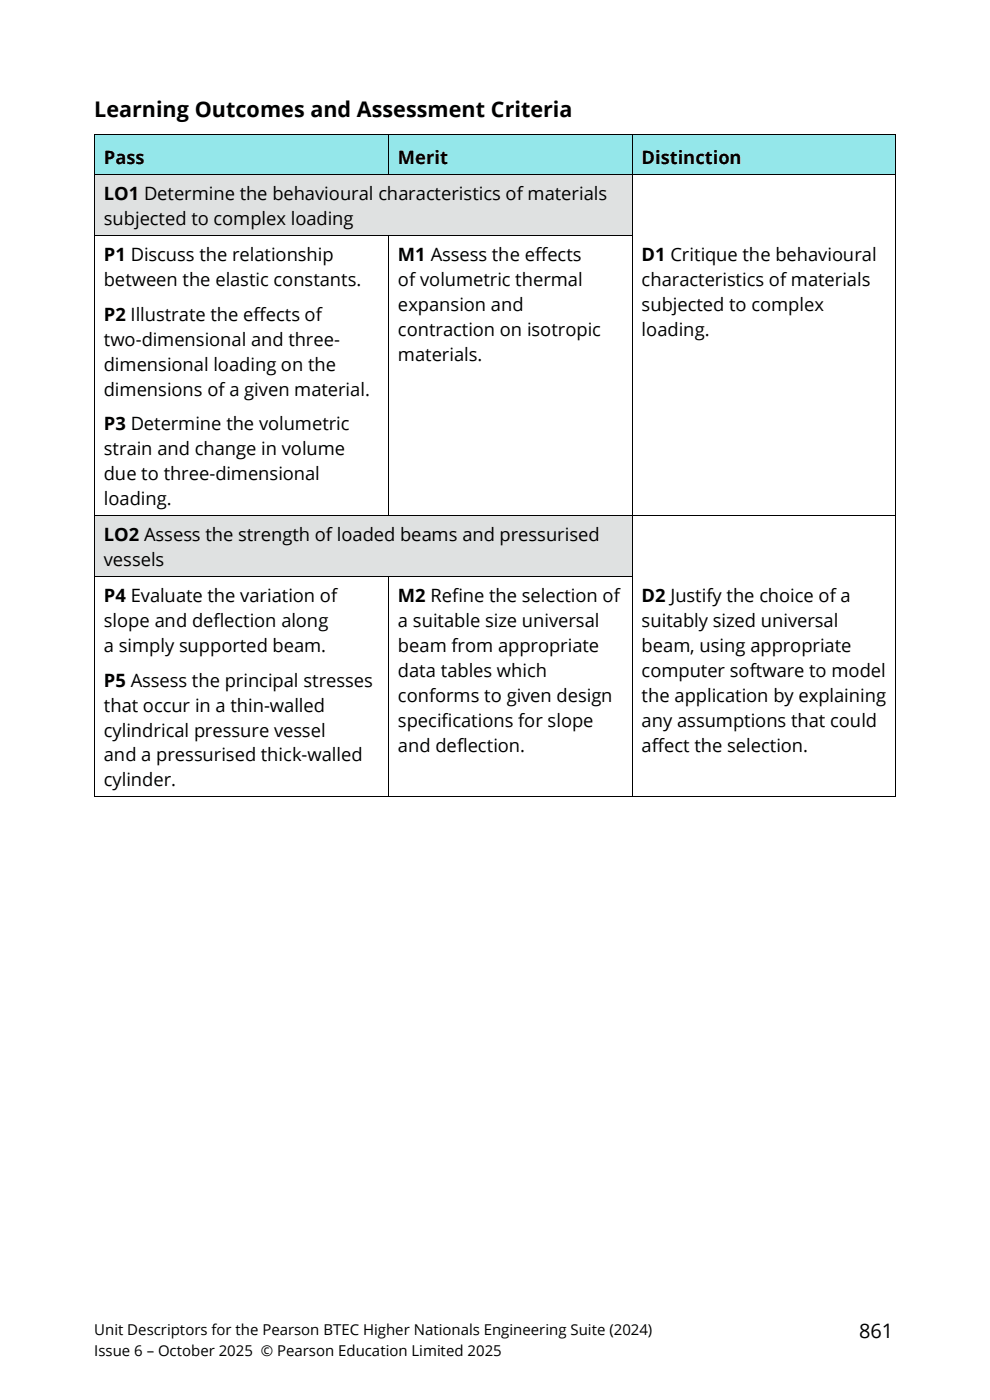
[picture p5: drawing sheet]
<svg xmlns="http://www.w3.org/2000/svg" width="210mm" height="297mm" viewBox="0 0 210 297" stroke-linecap="round" stroke-linejoin="round" font-family="sans-serif">
<defs><g id="words">
<text font-size="4.6" x="20" y="24.9">Learning Outcomes and Assessment Criteria</text>
<text font-size="4.2" x="182.2" y="283.8">861</text>
<g font-size="3.9">
<text x="22" y="34.8">Pass</text>
<text x="84.4" y="34.8">Merit</text>
<text x="136.1" y="34.8">Distinction</text>
<text x="22" y="42.5">LO1 Determine the behavioural characteristics of materials</text>
<text x="22" y="47.8">subjected to complex loading</text>
<text x="22" y="55.3">P1 Discuss the relationship</text>
<text x="84.4" y="55.3">M1 Assess the effects</text>
<text x="136.1" y="55.3">D1 Critique the behavioural</text>
<text x="22" y="60.6">between the elastic constants.</text>
<text x="84.4" y="60.6">of volumetric thermal</text>
<text x="84.4" y="65.9">expansion and</text>
<text x="136.1" y="60.6">characteristics of materials</text>
<text x="136.1" y="65.9">subjected to complex</text>
<text x="22" y="68">P2 Illustrate the effects of</text>
<text x="84.4" y="71.2">contraction on isotropic</text>
<text x="136.1" y="71.2">loading.</text>
<text x="22" y="73.3">two-dimensional and three-</text>
<text x="84.4" y="76.5">materials.</text>
<text x="22" y="78.6">dimensional loading on the</text>
<text x="22" y="83.9">dimensions of a given material.</text>
<text x="22" y="91.3">P3 Determine the volumetric</text>
<text x="22" y="96.6">strain and change in volume</text>
<text x="22" y="101.9">due to three-dimensional</text>
<text x="22" y="107.2">loading.</text>
<text x="22" y="114.8">LO2 Assess the strength of loaded beams and pressurised</text>
<text x="22" y="120.1">vessels</text>
<text x="22" y="127.7">P4 Evaluate the variation of</text>
<text x="84.4" y="127.7">M2 Refine the selection of</text>
<text x="136.1" y="127.7">D2 Justify the choice of a</text>
<text x="22" y="133">slope and deflection along</text>
<text x="84.4" y="133">a suitable size universal</text>
<text x="136.1" y="133">suitably sized universal</text>
<text x="22" y="138.3">a simply supported beam.</text>
<text x="84.4" y="138.3">beam from appropriate</text>
<text x="84.4" y="143.6">data tables which</text>
<text x="136.1" y="138.3">beam, using appropriate</text>
<text x="136.1" y="143.6">computer software to model</text>
<text x="22" y="145.7">P5 Assess the principal stresses</text>
<text x="84.4" y="148.9">conforms to given design</text>
<text x="136.1" y="148.9">the application by explaining</text>
<text x="22" y="151">that occur in a thin-walled</text>
<text x="84.4" y="154.1">specifications for slope</text>
<text x="136.1" y="154.2">any assumptions that could</text>
<text x="22" y="156.3">cylindrical pressure vessel</text>
<text x="22" y="161.5">and a pressurised thick-walled</text>
<text x="84.4" y="159.4">and deflection.</text>
<text x="136.1" y="159.5">affect the selection.</text>
<text x="22" y="166.8">cylinder.</text>
</g>
<g font-size="3.2">
<text x="20" y="283.3">Unit Descriptors for the Pearson BTEC Higher Nationals Engineering Suite (2024)</text>
<text x="20" y="287.6">Issue 6 – October 2025 © Pearson Education Limited 2025</text>
</g>
</g></defs>
<g fill="#94e7ea">
<path d="M20.2 28.5h62.2v8.5h-62.2z" fill-rule="evenodd"/>
<path d="M82.6 28.5h51.5v8.5h-51.5z" fill-rule="evenodd"/>
<path d="M134.3 28.5h55.5v8.5h-55.5z" fill-rule="evenodd"/>
</g>
<g fill="#94e7ea">
<path d="M22 28.5h58.6v8.5h-58.6z"/>
<path d="M84.4 28.5h47.9v8.5h-47.9z"/>
<path d="M136.1 28.5h51.9v8.5h-51.9z"/>
</g>
<path d="M20 28.4h.2v.1h-.2zM82.4 28.4h.2v.1h-.2zM134.1 28.4h.2v.1h-.2zM189.8 28.4h.2v.1h-.2z" fill="#000"/>
<path d="M20.1 28.5v8.5M20.2 28.4h62.2M82.5 28.5v8.5M82.6 28.4h51.5M134.2 28.5v8.5M134.3 28.4h55.5M189.9 28.5v8.5" fill="none" stroke="#000" stroke-width=".21"/>
<path d="M20.2 37.2h113.9v12.7h-113.9z" fill-rule="evenodd" fill="#dfe1e1"/>
<g fill="#dfe1e1">
<path d="M22 37.2h110.3v6.3h-110.3z"/>
<path d="M22 43.5h110.3v6.4h-110.3z"/>
</g>
<path d="M20 37h.2v.2h-.2zM82.4 37h.2v.2h-.2zM134.1 37h.2v.2h-.2zM189.8 37h.2v.2h-.2zM20 49.9h.2v.1h-.2zM82.4 49.9h.2v.1h-.2zM134.1 49.9h.2v.1h-.2zM189.8 49.9h.2v.1h-.2z" fill="#000"/>
<path d="M20.1 37.2v12.7M20.2 37.1h62.2M82.6 37.1h51.5M134.2 37.2v12.7M134.3 37.1h55.5M189.9 37.2v12.7M20.1 50v59.3M20.2 50h62.2M82.5 50v59.3M82.6 50h51.5M134.2 50v59.3M189.9 50v59.3" fill="none" stroke="#000" stroke-width=".21"/>
<path d="M20.2 109.5h113.9v12.7h-113.9z" fill-rule="evenodd" fill="#dfe1e1"/>
<g fill="#dfe1e1">
<path d="M22 109.5h110.3v6.4h-110.3z"/>
<path d="M22 115.9h110.3v6.3h-110.3z"/>
</g>
<path d="M20 109.3h.2v.2h-.2zM82.4 109.3h.2v.2h-.2zM134.1 109.3h.2v.2h-.2zM189.8 109.3h.2v.2h-.2zM20 122.2h.2v.2h-.2zM82.4 122.2h.2v.2h-.2zM134.1 122.2h.2v.2h-.2zM189.8 122.2h.2v.2h-.2zM20 169h.2v.1h-.2zM82.4 169h.2v.1h-.2zM134.1 169h.2v.1h-.2zM189.8 169h.2v.1h-.2z" fill="#000"/>
<g fill="none" stroke="#000" stroke-width=".21">
<path d="M20.1 109.5v12.7M20.2 109.4h62.2M82.6 109.4h51.5M134.2 109.5v12.7M134.3 109.4h55.5M189.9 109.5v12.7M20.1 122.4v46.6M20.2 122.3h62.2M82.5 122.4v46.6M82.6 122.3h51.5M134.2 122.4v46.6M189.9 122.4v46.6"/>
<path d="M20.2 169h62.2M82.6 169h51.5M134.3 169h55.5"/>
</g>
<use href="#words"/>
</svg>
